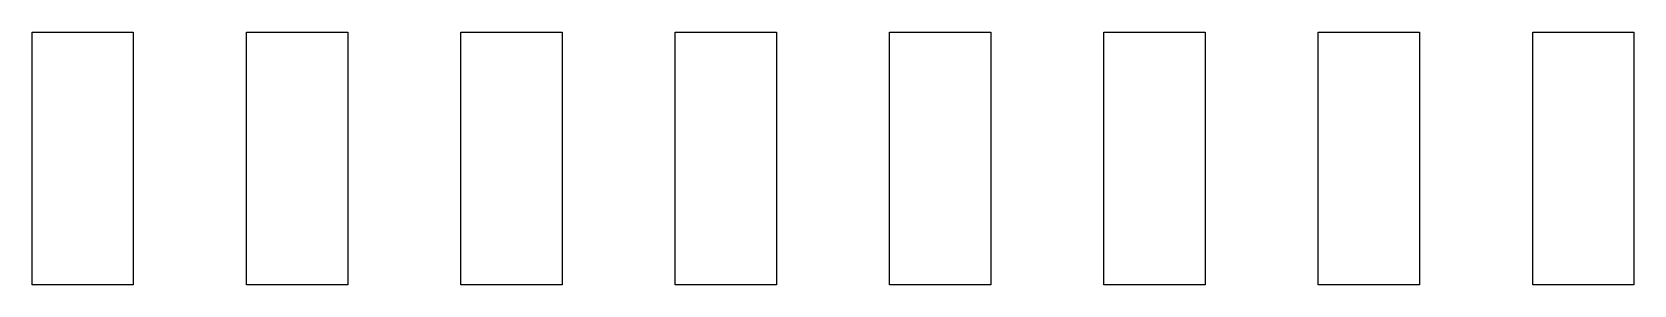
# Model space of a CAD drawing. Extents: x 69.1 to 112.5, y -47.5 to -36.7.
# Drawn here: x 69.09 to 78.58, y -47.54 to -46.04 of the extents above.
import ezdxf

# ---------------------------------------------------------------- set-up
doc = ezdxf.new("R2010")
doc.units = 0
doc.header["$MEASUREMENT"] = 0
doc.layers.add('BLACK', color=7, linetype='CONTINUOUS')

msp = doc.modelspace()

# ---------------------------------------------------------------- linework, layer by layer
at = {"layer": 'BLACK', "linetype": 'CONTINUOUS'}
for p, q in [((69.095, -47.54), (69.095, -46.04)), ((69.095, -46.04), (69.695, -46.04)), ((69.695, -46.04), (69.695, -47.54)), ((70.365, -47.54), (70.365, -46.04)), ((70.365, -46.04), (70.965, -46.04)), ((70.965, -46.04), (70.965, -47.54)), ((71.635, -47.54), (71.635, -46.04)), ((71.635, -46.04), (72.235, -46.04)), ((72.235, -46.04), (72.235, -47.54)), ((72.905, -47.54), (72.905, -46.04)), ((72.905, -46.04), (73.505, -46.04)), ((73.505, -46.04), (73.505, -47.54)), ((74.175, -47.54), (74.175, -46.04)), ((74.175, -46.04), (74.775, -46.04)), ((74.775, -46.04), (74.775, -47.54)), ((75.445, -47.54), (75.445, -46.04)), ((75.445, -46.04), (76.045, -46.04)), ((76.045, -46.04), (76.045, -47.54)), ((76.715, -47.54), (76.715, -46.04)), ((76.715, -46.04), (77.315, -46.04)), ((77.315, -46.04), (77.315, -47.54)), ((77.985, -47.54), (77.985, -46.04)), ((77.985, -46.04), (78.585, -46.04)), ((78.585, -46.04), (78.585, -47.54)), ((69.695, -47.54), (69.095, -47.54)), ((70.965, -47.54), (70.365, -47.54)), ((72.235, -47.54), (71.635, -47.54)), ((73.505, -47.54), (72.905, -47.54)), ((74.775, -47.54), (74.175, -47.54)), ((76.045, -47.54), (75.445, -47.54)), ((77.315, -47.54), (76.715, -47.54)), ((78.585, -47.54), (77.985, -47.54))]:
    msp.add_line(p, q, dxfattribs=at)

doc.saveas('drawing.dxf')
